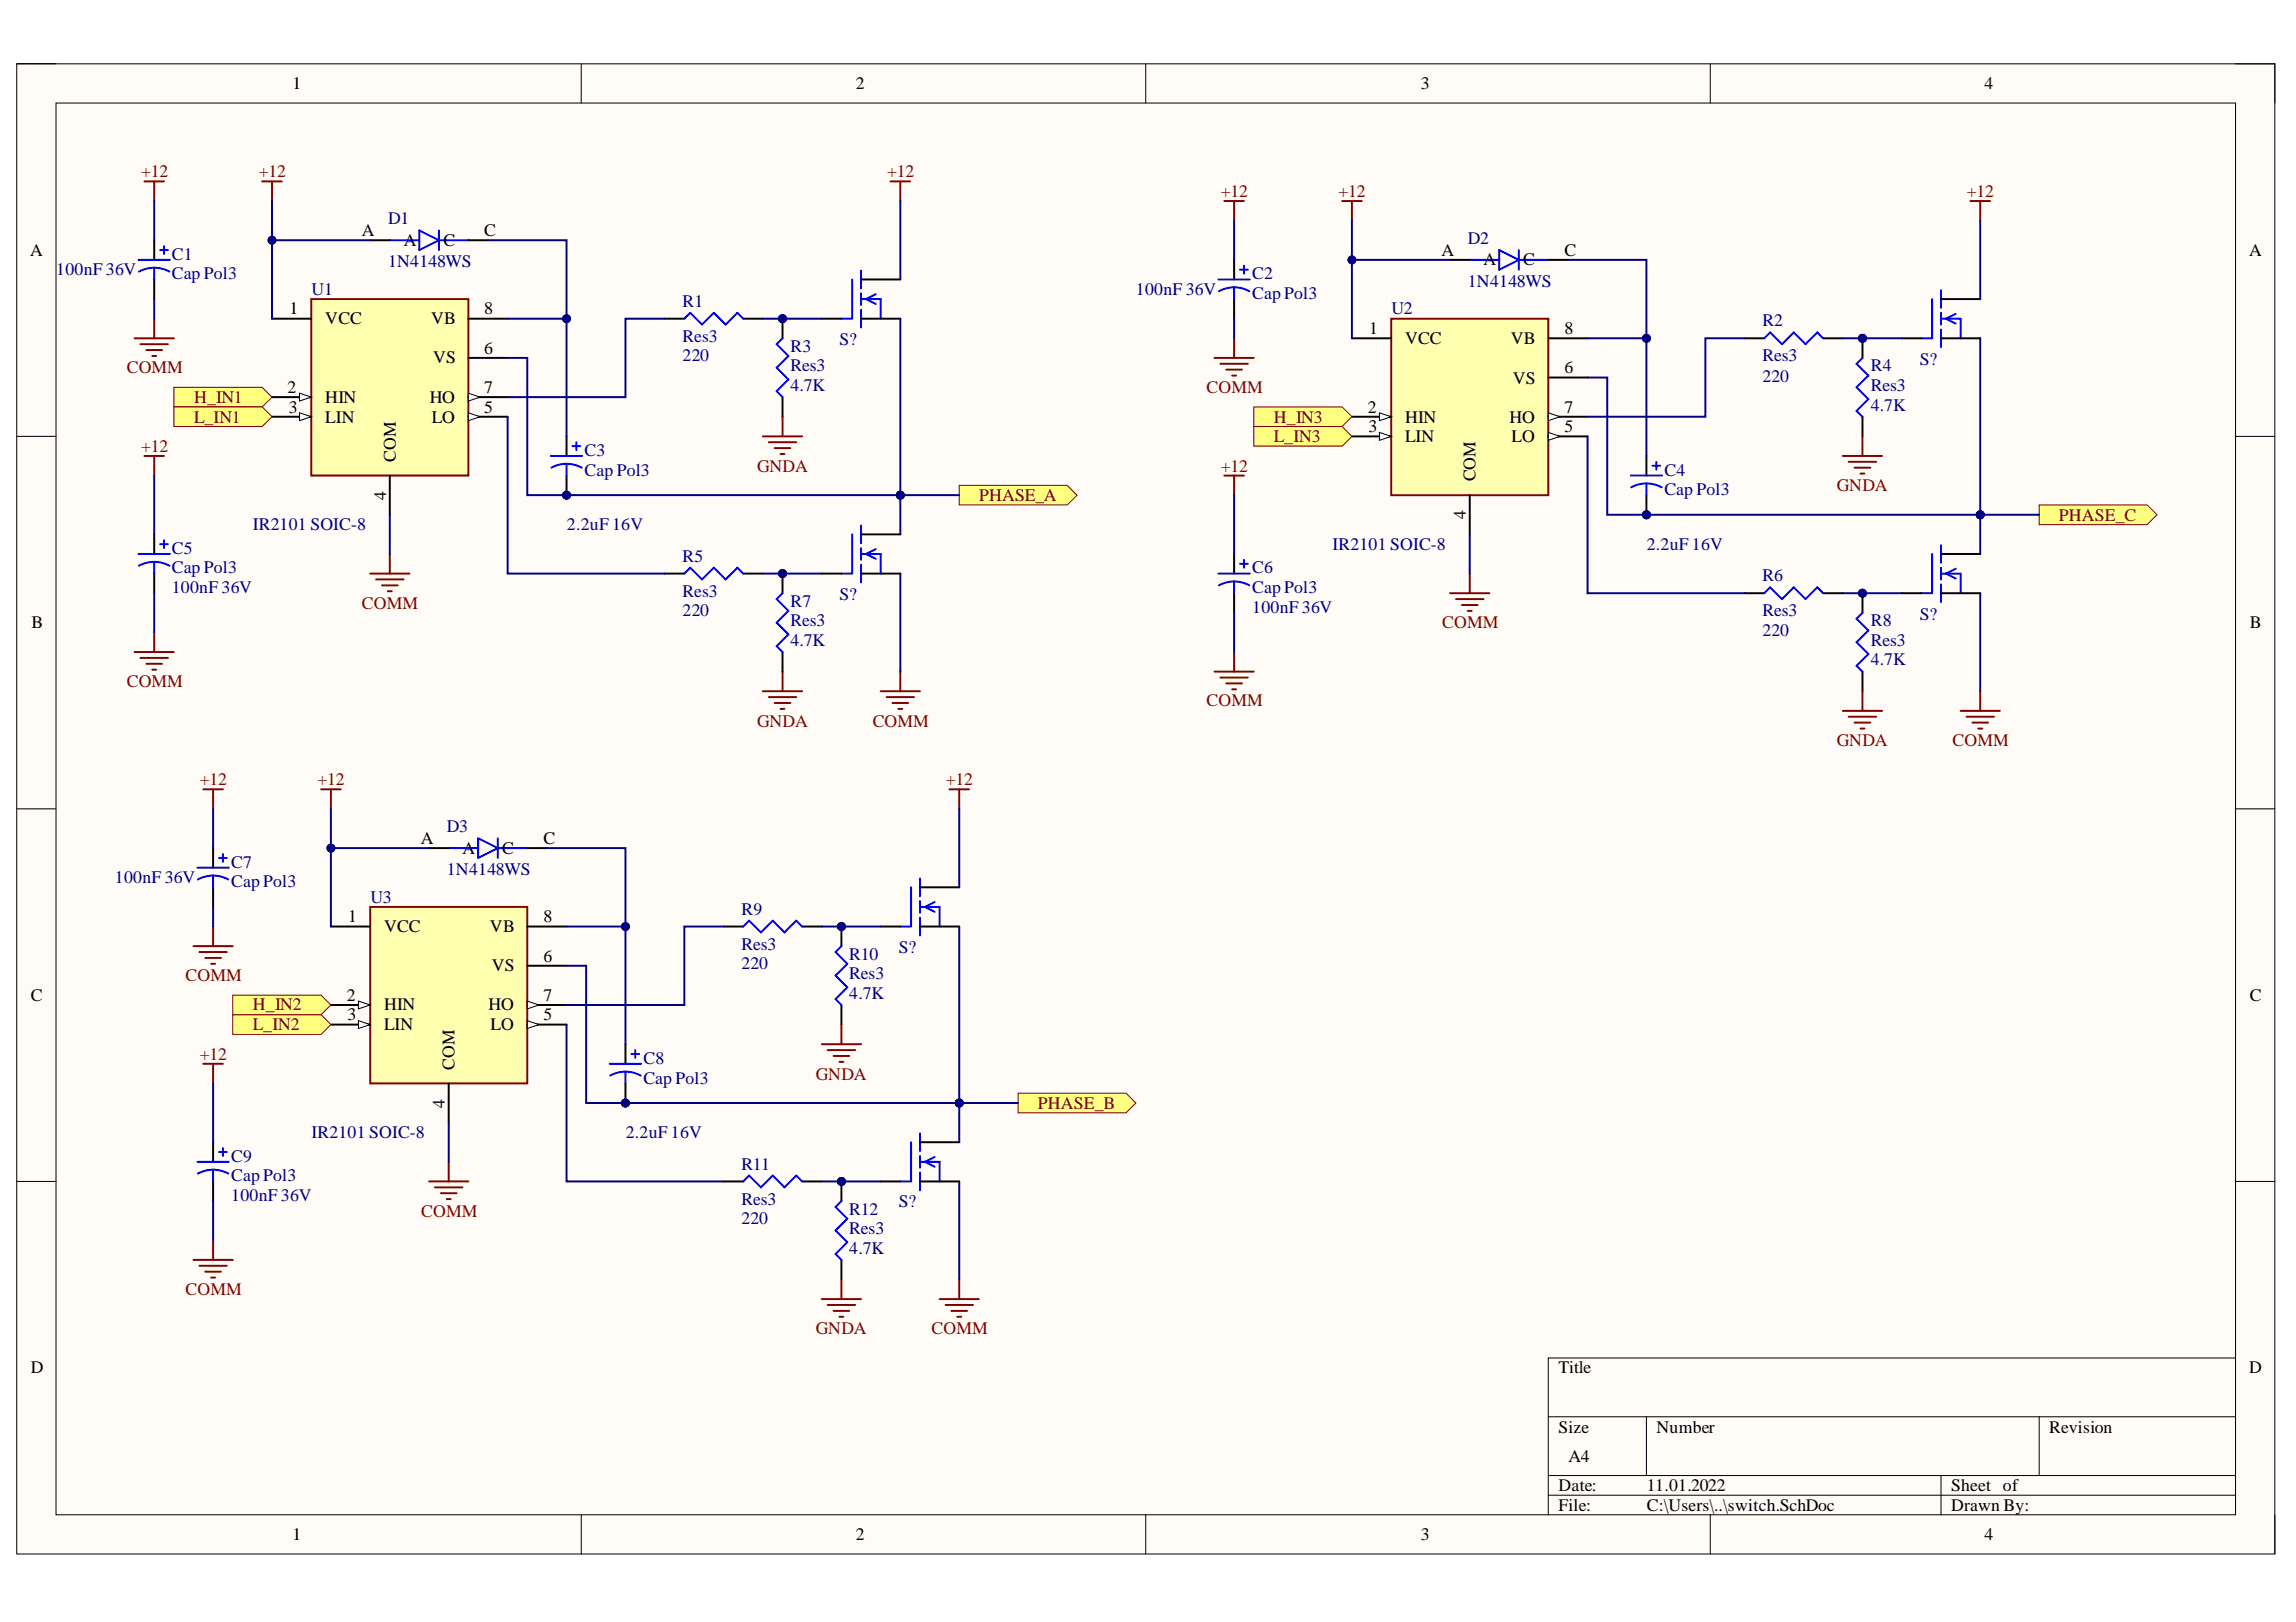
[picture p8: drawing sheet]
<svg xmlns="http://www.w3.org/2000/svg" width="297mm" height="210mm" viewBox="0 0 297 210" stroke-linecap="round" stroke-linejoin="round" font-family="sans-serif">
<defs><g id="words">
<g font-size="2.3">
<text x="37.9" y="11.6">1</text>
<text x="110.7" y="11.6">2</text>
<text x="183.8" y="11.6">3</text>
<text x="256.7" y="11.6">4</text>
<text x="3.9" y="33.1">A</text>
<text x="46.8" y="30.6">A</text>
<text x="52.2" y="31.8">A</text>
<text x="57.4" y="31.8">C</text>
<text x="62.6" y="30.6">C</text>
<text x="186.5" y="33.1">A</text>
<text x="191.9" y="34.4">A</text>
<text x="197.1" y="34.4">C</text>
<text x="202.4" y="33.1">C</text>
<text x="291" y="33.1">A</text>
<text x="37.4" y="40.7">1</text>
<text x="42.1" y="42">VCC</text>
<text x="55.8" y="42">VB</text>
<text x="62.6" y="40.7">8</text>
<text x="56" y="47">VS</text>
<text x="62.6" y="45.8">6</text>
<text x="177.1" y="43.2">1</text>
<text x="181.8" y="44.5">VCC</text>
<text x="195.5" y="44.5">VB</text>
<text x="202.4" y="43.2">8</text>
<text x="37.2" y="50.9">2</text>
<text x="37.4" y="53.4">3</text>
<text x="42.1" y="52.2">HIN</text>
<text x="55.6" y="52.2">HO</text>
<text x="62.6" y="50.9">7</text>
<text x="62.6" y="53.4">5</text>
<text x="177" y="53.4">2</text>
<text x="195.7" y="49.6">VS</text>
<text x="202.4" y="53.4">7</text>
<text x="202.4" y="48.3">6</text>
<text x="42.1" y="54.7">LIN</text>
<text x="51.2" y="59.8" transform="rotate(-90 51.2 59.8)">COM</text>
<text x="55.9" y="54.7">LO</text>
<text x="177" y="56">3</text>
<text x="181.8" y="54.7">HIN</text>
<text x="181.8" y="57.2">LIN</text>
<text x="195.3" y="54.7">HO</text>
<text x="195.6" y="57.2">LO</text>
<text x="202.4" y="56">5</text>
<text x="49.9" y="64.7" transform="rotate(-90 49.9 64.7)">4</text>
<text x="190.9" y="62.3" transform="rotate(-90 190.9 62.3)">COM</text>
<text x="189.6" y="67.2" transform="rotate(-90 189.6 67.2)">4</text>
<text x="4.1" y="81.3">B</text>
<text x="291" y="81.3">B</text>
<text x="54.4" y="109.2">A</text>
<text x="59.8" y="110.5">A</text>
<text x="65" y="110.5">C</text>
<text x="70.3" y="109.2">C</text>
<text x="45" y="119.4">1</text>
<text x="70.3" y="119.4">8</text>
<text x="49.7" y="120.6">VCC</text>
<text x="63.4" y="120.6">VB</text>
<text x="63.6" y="125.7">VS</text>
<text x="70.3" y="124.4">6</text>
<text x="4" y="129.5">C</text>
<text x="44.9" y="129.5">2</text>
<text x="49.7" y="130.8">HIN</text>
<text x="63.2" y="130.8">HO</text>
<text x="70.3" y="129.5">7</text>
<text x="291" y="129.5">C</text>
<text x="45" y="132">3</text>
<text x="49.7" y="133.3">LIN</text>
<text x="63.5" y="133.3">LO</text>
<text x="70.3" y="132">5</text>
<text x="57.5" y="143.3" transform="rotate(-90 57.5 143.3)">4</text>
<text x="58.8" y="138.4" transform="rotate(-90 58.8 138.4)">COM</text>
<text x="4" y="177.7">D</text>
<text x="201.6" y="177.7">Title</text>
<text x="291" y="177.7">D</text>
<text x="201.6" y="185.4">Size</text>
<text x="214.3" y="185.4">Number</text>
<text x="265.1" y="185.4">Revision</text>
<text x="202.9" y="189.2">A4</text>
<text x="201.6" y="193">Date:</text>
<text x="201.6" y="195.5">File:</text>
<text x="213" y="193">11.01.2022</text>
<text x="213" y="195.5">C:\Users\..\switch.SchDoc</text>
<text x="252.4" y="193">Sheet of</text>
<text x="252.4" y="195.5">Drawn By:</text>
<text x="37.9" y="199.3">1</text>
<text x="110.7" y="199.3">2</text>
<text x="183.8" y="199.3">3</text>
<text x="256.7" y="199.3">4</text>
</g>
<g font-size="2.3" fill="#800000">
<text x="18.3" y="23">+12</text>
<text x="33.5" y="23">+12</text>
<text x="114.8" y="23">+12</text>
<text x="157.9" y="25.5">+12</text>
<text x="173.2" y="25.5">+12</text>
<text x="254.5" y="25.5">+12</text>
<text x="16.4" y="48.3">COMM</text>
<text x="25.1" y="52.2">H_IN1</text>
<text x="156.1" y="50.9">COMM</text>
<text x="18.3" y="58.5">+12</text>
<text x="25.1" y="54.7">L_IN1</text>
<text x="164.8" y="54.7">H_IN3</text>
<text x="164.8" y="57.2">L_IN3</text>
<text x="97.9" y="61">GNDA</text>
<text x="126.7" y="64.8">PHASE_A</text>
<text x="157.9" y="61">+12</text>
<text x="237.6" y="63.6">GNDA</text>
<text x="266.4" y="67.4">PHASE_C</text>
<text x="46.8" y="78.8">COMM</text>
<text x="186.6" y="81.3">COMM</text>
<text x="16.4" y="88.9">COMM</text>
<text x="97.9" y="94">GNDA</text>
<text x="112.9" y="94">COMM</text>
<text x="156.1" y="91.4">COMM</text>
<text x="25.9" y="101.6">+12</text>
<text x="41.1" y="101.6">+12</text>
<text x="122.4" y="101.6">+12</text>
<text x="237.6" y="96.6">GNDA</text>
<text x="252.6" y="96.6">COMM</text>
<text x="24" y="127">COMM</text>
<text x="32.7" y="130.8">H_IN2</text>
<text x="25.9" y="137.2">+12</text>
<text x="32.7" y="133.3">L_IN2</text>
<text x="105.6" y="139.7">GNDA</text>
<text x="134.3" y="143.5">PHASE_B</text>
<text x="54.5" y="157.4">COMM</text>
<text x="24" y="167.6">COMM</text>
<text x="105.6" y="172.6">GNDA</text>
<text x="120.5" y="172.6">COMM</text>
</g>
<g font-size="2.3" fill="#000080">
<text x="50.2" y="29">D1</text>
<text x="7.3" y="35.6">100nF 36V</text>
<text x="22.2" y="33.6">C1</text>
<text x="50.2" y="34.6">1N4148WS</text>
<text x="189.9" y="31.6">D2</text>
<text x="22.2" y="36.1">Cap Pol3</text>
<text x="40.3" y="38.2">U1</text>
<text x="88.3" y="39.7">R1</text>
<text x="147" y="38.2">100nF 36V</text>
<text x="162" y="36.1">C2</text>
<text x="162" y="38.7">Cap Pol3</text>
<text x="180" y="40.7">U2</text>
<text x="189.9" y="37.1">1N4148WS</text>
<text x="88.3" y="46.8">220</text>
<text x="88.3" y="44.2">Res3</text>
<text x="102.3" y="45.5">R3</text>
<text x="108.6" y="44.7">S?</text>
<text x="228" y="42.2">R2</text>
<text x="228" y="46.8">Res3</text>
<text x="248.4" y="47.2">S?</text>
<text x="102.3" y="50.6">4.7K</text>
<text x="102.3" y="48">Res3</text>
<text x="228" y="49.4">220</text>
<text x="242" y="53.2">4.7K</text>
<text x="242" y="48">R4</text>
<text x="242" y="50.6">Res3</text>
<text x="75.6" y="59">C3</text>
<text x="75.6" y="61.5">Cap Pol3</text>
<text x="215.3" y="61.5">C4</text>
<text x="215.3" y="64.1">Cap Pol3</text>
<text x="22.2" y="71.7">C5</text>
<text x="32.7" y="68.6">IR2101 SOIC-8</text>
<text x="73.4" y="68.6">2.2uF 16V</text>
<text x="172.4" y="71.2">IR2101 SOIC-8</text>
<text x="213" y="71.2">2.2uF 16V</text>
<text x="22.2" y="76.7">100nF 36V</text>
<text x="22.2" y="74.2">Cap Pol3</text>
<text x="88.3" y="72.7">R5</text>
<text x="88.3" y="77.2">Res3</text>
<text x="108.6" y="77.7">S?</text>
<text x="162" y="74.2">C6</text>
<text x="162" y="76.7">Cap Pol3</text>
<text x="228" y="75.2">R6</text>
<text x="88.3" y="79.8">220</text>
<text x="102.3" y="83.6">4.7K</text>
<text x="102.3" y="78.5">R7</text>
<text x="102.3" y="81">Res3</text>
<text x="162" y="79.3">100nF 36V</text>
<text x="228" y="82.3">220</text>
<text x="228" y="79.8">Res3</text>
<text x="242" y="81">R8</text>
<text x="242" y="83.6">Res3</text>
<text x="248.4" y="80.2">S?</text>
<text x="242" y="86.1">4.7K</text>
<text x="57.8" y="107.7">D3</text>
<text x="29.9" y="112.3">C7</text>
<text x="57.8" y="113.3">1N4148WS</text>
<text x="14.9" y="114.3">100nF 36V</text>
<text x="29.9" y="114.8">Cap Pol3</text>
<text x="47.9" y="116.8">U3</text>
<text x="95.9" y="118.4">R9</text>
<text x="95.9" y="125.4">220</text>
<text x="95.9" y="122.9">Res3</text>
<text x="109.9" y="124.2">R10</text>
<text x="116.3" y="123.3">S?</text>
<text x="109.9" y="129.2">4.7K</text>
<text x="109.9" y="126.7">Res3</text>
<text x="83.2" y="137.7">C8</text>
<text x="83.2" y="140.2">Cap Pol3</text>
<text x="40.3" y="147.3">IR2101 SOIC-8</text>
<text x="81" y="147.3">2.2uF 16V</text>
<text x="29.9" y="155.4">100nF 36V</text>
<text x="29.9" y="150.3">C9</text>
<text x="29.9" y="152.9">Cap Pol3</text>
<text x="95.9" y="151.4">R11</text>
<text x="95.9" y="155.9">Res3</text>
<text x="95.9" y="158.5">220</text>
<text x="109.9" y="157.2">R12</text>
<text x="109.9" y="159.7">Res3</text>
<text x="116.3" y="156.3">S?</text>
<text x="109.9" y="162.3">4.7K</text>
</g>
</g></defs>
<path d="M2.2 8.3h292.1v192.8h-292.1z" fill-rule="evenodd" fill="#fffcf8"/>
<path d="M2.2 8.3h292.1v192.8h-292.1z" fill="none" stroke="#000" stroke-width=".13"/>
<path d="M7.2 13.3h282v182.7h-282z" fill-rule="evenodd" fill="#fffcf8"/>
<g fill="none" stroke="#000" stroke-width=".13">
<path d="M2.2 8.3h5M7.2 13.3h282v182.7h-282zM75.2 8.3v5M148.2 8.3v5M221.3 8.3v5M289.2 8.3h5.1v5M2.2 56.5h5M289.2 56.5h5.1M2.2 104.7h5M289.2 104.7h5.1M2.2 152.9h5M289.2 152.9h5.1"/>
<path d="M289.2 175.7h-88.9v20.3M75.2 196v5.1M148.2 196v5.1M200.3 183.3h88.9M200.3 191h88.9M200.3 193.5h88.9M213 183.3v7.7M221.3 196v5.1M251.1 191v5M263.8 183.3v7.7M294.3 196v5.1"/>
</g>
<path d="M40.3 38.7h20.3v22.8h-20.3z" fill-rule="evenodd" fill="#ffffb0"/>
<path d="M40.3 38.7h20.3v22.8h-20.3z" fill="none" stroke="#800000" stroke-width=".25"/>
<path d="M35.2 51.4h5.1" fill="none" stroke="#000" stroke-width=".25"/>
<path d="M38.7 50.9l1.6 .5-1.6 .5z" fill="#f8fcff"/>
<path d="M38.7 50.9l1.6 .5-1.6 .5z" fill="none" stroke="#000" stroke-width=".13"/>
<path d="M35.2 53.9h5.1" fill="none" stroke="#000" stroke-width=".25"/>
<path d="M38.7 53.4l1.6 .5-1.6 .5z" fill="#f8fcff"/>
<path d="M38.7 53.4l1.6 .5-1.6 .5z" fill="none" stroke="#000" stroke-width=".13"/>
<path d="M35.2 41.2h5.1M60.6 41.2h5.1M60.6 51.4h5.1" fill="none" stroke="#000" stroke-width=".25"/>
<path d="M60.6 50.9l1.5 .5-1.5 .5z" fill="#f8fcff"/>
<path d="M60.6 50.9l1.5 .5-1.5 .5z" fill="none" stroke="#000" stroke-width=".13"/>
<path d="M60.6 53.9h5.1" fill="none" stroke="#000" stroke-width=".25"/>
<path d="M60.6 53.4l1.5 .5-1.5 .5z" fill="#f8fcff"/>
<path d="M60.6 53.4l1.5 .5-1.5 .5z" fill="none" stroke="#000" stroke-width=".13"/>
<path d="M60.6 46.3h5.1M50.4 61.5v5.1" fill="none" stroke="#000" stroke-width=".25"/>
<path d="M22.5 50.1h11.4l1.3 1.3-1.3 1.3h-11.4z" fill-rule="evenodd" fill="#ffff80"/>
<path d="M22.5 50.1h11.4l1.3 1.3-1.3 1.3h-11.4z" fill="none" stroke="#800000" stroke-width=".13"/>
<path d="M22.5 52.7h11.4l1.3 1.2-1.3 1.3h-11.4z" fill-rule="evenodd" fill="#ffff80"/>
<path d="M22.5 52.7h11.4l1.3 1.2-1.3 1.3h-11.4z" fill="none" stroke="#800000" stroke-width=".13"/>
<path d="M86 41.2h2.5M96.2 41.2h2.5" fill="none" stroke="#000" stroke-width=".25"/>
<path d="M88.5 41.2l.8-.7 1.5 1.5 1.5-1.5 1.6 1.5 1.5-1.5 .8 .7" fill="none" stroke="#00f" stroke-width=".25"/>
<circle cx="73.3" cy="64.1" r=".51" fill="#000080"/>
<circle cx="73.3" cy="64.1" r=".51" fill="none" stroke="#000080" stroke-width=".13"/>
<path d="M73.3 56.5v2.5M73.3 61.5v2.6" fill="none" stroke="#000" stroke-width=".25"/>
<circle cx="73.3" cy="64.1" r=".51" fill="#000080"/>
<circle cx="73.3" cy="64.1" r=".51" fill="none" stroke="#000080" stroke-width=".13"/>
<path d="M50.4 31.1h3.8M54.2 29.8l2.6 1.3-2.6 1.3zM56.8 29.8v2.6M56.8 31.1h3.8M71.3 59h4M74.1 57.7h1M74.6 57.2v1M73.3 60l1.2 .2 .8 .3M73.3 60l-.8 .1-1.2 .4M73.3 60v1.5M88.5 74.2l.8-.7 1.5 1.5 1.5-1.5 1.6 1.5 1.5-1.5 .8 .7" fill="none" stroke="#00f" stroke-width=".25"/>
<path d="M47.9 31.1h2.5M60.6 31.1h2.5M86 74.2h2.5M96.2 74.2h2.5" fill="none" stroke="#000" stroke-width=".25"/>
<path d="M33.9 23.5h2.6M35.2 23.5v2.5M47.9 74.2h5.1M48.7 75h3.5M49.4 75.8h2M50.2 76.5h.5M50.4 71.7v2.5" fill="none" stroke="#800000" stroke-width=".25"/>
<circle cx="101.2" cy="41.2" r=".51" fill="#000080"/>
<circle cx="101.2" cy="41.2" r=".51" fill="none" stroke="#000080" stroke-width=".13"/>
<path d="M101.2 41.2v2.6M101.2 51.4v2.5" fill="none" stroke="#000" stroke-width=".25"/>
<circle cx="101.2" cy="41.2" r=".51" fill="#000080"/>
<circle cx="101.2" cy="41.2" r=".51" fill="none" stroke="#000080" stroke-width=".13"/>
<path d="M101.2 43.8l-.7 .7 1.5 1.6-1.5 1.5 1.5 1.5-1.5 1.5 .7 .8" fill="none" stroke="#00f" stroke-width=".25"/>
<circle cx="101.2" cy="74.2" r=".51" fill="#000080"/>
<circle cx="101.2" cy="74.2" r=".51" fill="none" stroke="#000080" stroke-width=".13"/>
<path d="M101.2 74.2v2.6M101.2 84.4v2.5" fill="none" stroke="#000" stroke-width=".25"/>
<circle cx="101.2" cy="74.2" r=".51" fill="#000080"/>
<circle cx="101.2" cy="74.2" r=".51" fill="none" stroke="#000080" stroke-width=".13"/>
<path d="M101.2 76.8l-.7 .7 1.5 1.6-1.5 1.5 1.5 1.5-1.5 1.5 .7 .8" fill="none" stroke="#00f" stroke-width=".25"/>
<g fill="none" stroke="#800000" stroke-width=".25">
<path d="M115.2 23.5h2.5M116.5 23.5v2.5M98.7 56.5h5.1M99.5 57.2h3.5M100.2 58h2M101 58.7h.5M101.2 53.9v2.6M98.7 89.5h5.1M99.5 90.2h3.5M100.2 91h2M101 91.7h.5M101.2 86.9v2.6"/>
<path d="M113.9 89.5h5.1M114.7 90.2h3.6M115.5 91h2M116.2 91.7h.5M116.5 86.9v2.6"/>
</g>
<path d="M124.1 62.8h14l1.2 1.3-1.2 1.2h-14z" fill-rule="evenodd" fill="#ffff80"/>
<path d="M124.1 62.8h14l1.2 1.3-1.2 1.2h-14z" fill="none" stroke="#800000" stroke-width=".13"/>
<g fill="none" stroke="#800000" stroke-width=".25">
<path d="M18.7 23.5h2.5M19.9 23.5v2.5M17.4 43.8h5.1M18.2 44.5h3.5M18.7 59h2.5M18.9 45.3h2.1M19.7 46.1h.5M19.9 41.2v2.6M19.9 59v2.5M17.4 84.4h5.1M18.2 85.1h3.5M18.9 85.9h2.1"/>
<path d="M19.7 86.7h.5M19.9 81.8v2.6"/>
</g>
<path d="M19.9 31.1v2.5M19.9 36.2v2.5M111.4 36.2h5.1M106.3 41.2h2.6M111.4 41.2h5.1M19.9 69.2v2.5M19.9 74.2v2.6" fill="none" stroke="#000" stroke-width=".25"/>
<g fill="none" stroke="#00f" stroke-width=".25">
<path d="M17.9 33.6h4.1M19.9 34.6l1.3 .2 .7 .4M19.9 34.6l-.8 .1-1.1 .5M19.9 34.6v1.6M20.7 32.4h1M21.2 31.8v1.1M110.3 36.2v5M111.4 35v2.3M111.4 37.9v1.6M111.4 38.7h2.5v2.5M113.3 38.1l-1.3 .6 1.3 .6M108.9 41.2h1.3"/>
<path d="M111.4 40.1v2.3M17.9 71.7h4.1M19.9 72.7l1.3 .2 .7 .3M19.9 72.7l-.8 .1-1.1 .4M19.9 72.7v1.5M20.7 70.4h1M21.2 69.9v1"/>
</g>
<path d="M116.5 41.2v22.9" fill="none" stroke="#000080" stroke-width=".25"/>
<circle cx="116.5" cy="64.1" r=".51" fill="#000080"/>
<circle cx="116.5" cy="64.1" r=".51" fill="none" stroke="#000080" stroke-width=".13"/>
<path d="M35.2 31.1h12.7" fill="none" stroke="#000080" stroke-width=".25"/>
<circle cx="35.2" cy="31.1" r=".51" fill="#000080"/>
<circle cx="35.2" cy="31.1" r=".51" fill="none" stroke="#000080" stroke-width=".13"/>
<path d="M63.1 31.1h10.2v10.1h-7.6" fill="none" stroke="#000080" stroke-width=".25"/>
<circle cx="73.3" cy="41.2" r=".51" fill="#000080"/>
<circle cx="73.3" cy="41.2" r=".51" fill="none" stroke="#000080" stroke-width=".13"/>
<path d="M65.7 53.9v20.3h20.3M65.7 46.3h2.5v17.8h48.3M86 41.2h-5.1v10.2h-15.2" fill="none" stroke="#000080" stroke-width=".25"/>
<circle cx="116.5" cy="64.1" r=".51" fill="#000080"/>
<circle cx="116.5" cy="64.1" r=".51" fill="none" stroke="#000080" stroke-width=".13"/>
<circle cx="73.3" cy="64.1" r=".51" fill="#000080"/>
<circle cx="73.3" cy="64.1" r=".51" fill="none" stroke="#000080" stroke-width=".13"/>
<path d="M98.7 74.2h7.6" fill="none" stroke="#000080" stroke-width=".25"/>
<circle cx="101.2" cy="74.2" r=".51" fill="#000080"/>
<circle cx="101.2" cy="74.2" r=".51" fill="none" stroke="#000080" stroke-width=".13"/>
<path d="M98.7 41.2h7.6" fill="none" stroke="#000080" stroke-width=".25"/>
<circle cx="101.2" cy="41.2" r=".51" fill="#000080"/>
<circle cx="101.2" cy="41.2" r=".51" fill="none" stroke="#000080" stroke-width=".13"/>
<path d="M116.5 64.1h7.6" fill="none" stroke="#000080" stroke-width=".25"/>
<circle cx="116.5" cy="64.1" r=".51" fill="#000080"/>
<circle cx="116.5" cy="64.1" r=".51" fill="none" stroke="#000080" stroke-width=".13"/>
<path d="M19.9 26v5.1M19.9 38.7v2.5M35.2 26v15.2M19.9 61.5v7.7M19.9 76.8v5" fill="none" stroke="#000080" stroke-width=".25"/>
<circle cx="35.2" cy="31.1" r=".51" fill="#000080"/>
<circle cx="35.2" cy="31.1" r=".51" fill="none" stroke="#000080" stroke-width=".13"/>
<path d="M73.3 41.2v15.3M50.4 66.6v5.1" fill="none" stroke="#000080" stroke-width=".25"/>
<circle cx="73.3" cy="41.2" r=".51" fill="#000080"/>
<circle cx="73.3" cy="41.2" r=".51" fill="none" stroke="#000080" stroke-width=".13"/>
<path d="M116.5 64.1v5.1M116.5 74.2v12.7" fill="none" stroke="#000080" stroke-width=".25"/>
<circle cx="116.5" cy="64.1" r=".51" fill="#000080"/>
<circle cx="116.5" cy="64.1" r=".51" fill="none" stroke="#000080" stroke-width=".13"/>
<path d="M116.5 26v10.2" fill="none" stroke="#000080" stroke-width=".25"/>
<path d="M108.9 74.2h1.3M110.3 69.2v5M111.4 68v2.3M111.4 70.9v1.6M111.4 73.1v2.3M111.4 71.7h2.5v2.5M113.3 71.1l-1.3 .6 1.3 .6" fill="none" stroke="#00f" stroke-width=".25"/>
<path d="M106.3 74.2h2.6M111.4 74.2h5.1M111.4 69.2h5.1" fill="none" stroke="#000" stroke-width=".25"/>
<path d="M47.9 117.4h20.3v22.8h-20.3z" fill-rule="evenodd" fill="#ffffb0"/>
<path d="M47.9 117.4h20.3v22.8h-20.3z" fill="none" stroke="#800000" stroke-width=".25"/>
<path d="M42.8 130.1h5.1" fill="none" stroke="#000" stroke-width=".25"/>
<path d="M46.4 129.5l1.5 .6-1.5 .5z" fill="#f8fcff"/>
<path d="M46.4 129.5l1.5 .6-1.5 .5z" fill="none" stroke="#000" stroke-width=".13"/>
<path d="M42.8 132.6h5.1" fill="none" stroke="#000" stroke-width=".25"/>
<path d="M46.4 132.1l1.5 .5-1.5 .5z" fill="#f8fcff"/>
<path d="M46.4 132.1l1.5 .5-1.5 .5z" fill="none" stroke="#000" stroke-width=".13"/>
<path d="M42.8 119.9h5.1M68.2 119.9h5.1M68.2 130.1h5.1" fill="none" stroke="#000" stroke-width=".25"/>
<path d="M68.2 129.5l1.5 .6-1.5 .5z" fill="#f8fcff"/>
<path d="M68.2 129.5l1.5 .6-1.5 .5z" fill="none" stroke="#000" stroke-width=".13"/>
<path d="M68.2 132.6h5.1" fill="none" stroke="#000" stroke-width=".25"/>
<path d="M68.2 132.1l1.5 .5-1.5 .5z" fill="#f8fcff"/>
<path d="M68.2 132.1l1.5 .5-1.5 .5z" fill="none" stroke="#000" stroke-width=".13"/>
<path d="M68.2 125h5.1M58.1 140.2v5.1" fill="none" stroke="#000" stroke-width=".25"/>
<path d="M30.1 128.8h11.4l1.3 1.3-1.3 1.2h-11.4z" fill-rule="evenodd" fill="#ffff80"/>
<path d="M30.1 128.8h11.4l1.3 1.3-1.3 1.2h-11.4z" fill="none" stroke="#800000" stroke-width=".13"/>
<path d="M30.1 131.3h11.4l1.3 1.3-1.3 1.3h-11.4z" fill-rule="evenodd" fill="#ffff80"/>
<path d="M30.1 131.3h11.4l1.3 1.3-1.3 1.3h-11.4z" fill="none" stroke="#800000" stroke-width=".13"/>
<path d="M93.6 119.9h2.6M103.8 119.9h2.5" fill="none" stroke="#000" stroke-width=".25"/>
<path d="M96.2 119.9l.7-.8 1.5 1.6 1.6-1.6 1.5 1.6 1.5-1.6 .8 .8" fill="none" stroke="#00f" stroke-width=".25"/>
<circle cx="80.9" cy="142.7" r=".51" fill="#000080"/>
<circle cx="80.9" cy="142.7" r=".51" fill="none" stroke="#000080" stroke-width=".13"/>
<path d="M80.9 135.1v2.6M80.9 140.2v2.5" fill="none" stroke="#000" stroke-width=".25"/>
<circle cx="80.9" cy="142.7" r=".51" fill="#000080"/>
<circle cx="80.9" cy="142.7" r=".51" fill="none" stroke="#000080" stroke-width=".13"/>
<path d="M58.1 109.8h3.8M61.9 108.5l2.5 1.3-2.5 1.2zM64.4 108.5v2.5M64.4 109.8h3.8M78.9 137.7h4M80.9 138.7l1.2 .2 .8 .3M80.9 138.7l-1.2 .2-.8 .3M80.9 138.7v1.5M81.7 136.4h1M82.2 135.9v1M96.2 152.9l.7-.8 1.5 1.6 1.6-1.6 1.5 1.6 1.5-1.6 .8 .8" fill="none" stroke="#00f" stroke-width=".25"/>
<path d="M55.5 109.8h2.6M68.2 109.8h2.6M93.6 152.9h2.6M103.8 152.9h2.5" fill="none" stroke="#000" stroke-width=".25"/>
<path d="M41.5 102.1h2.6M42.8 102.1v2.6M55.5 152.9h5.1M56.3 153.7h3.5M57 154.4h2.1M57.8 155.2h.5M58.1 150.4v2.5" fill="none" stroke="#800000" stroke-width=".25"/>
<circle cx="108.9" cy="119.9" r=".51" fill="#000080"/>
<circle cx="108.9" cy="119.9" r=".51" fill="none" stroke="#000080" stroke-width=".13"/>
<path d="M108.9 119.9v2.5M108.9 130.1v2.5" fill="none" stroke="#000" stroke-width=".25"/>
<circle cx="108.9" cy="119.9" r=".51" fill="#000080"/>
<circle cx="108.9" cy="119.9" r=".51" fill="none" stroke="#000080" stroke-width=".13"/>
<path d="M108.9 122.4l-.8 .8 1.5 1.5-1.5 1.5 1.5 1.6-1.5 1.5 .8 .8" fill="none" stroke="#00f" stroke-width=".25"/>
<circle cx="108.9" cy="152.9" r=".51" fill="#000080"/>
<circle cx="108.9" cy="152.9" r=".51" fill="none" stroke="#000080" stroke-width=".13"/>
<path d="M108.9 152.9v2.5M108.9 163v2.6" fill="none" stroke="#000" stroke-width=".25"/>
<circle cx="108.9" cy="152.9" r=".51" fill="#000080"/>
<circle cx="108.9" cy="152.9" r=".51" fill="none" stroke="#000080" stroke-width=".13"/>
<path d="M108.9 155.4l-.8 .8 1.5 1.5-1.5 1.5 1.5 1.6-1.5 1.5 .8 .7" fill="none" stroke="#00f" stroke-width=".25"/>
<g fill="none" stroke="#800000" stroke-width=".25">
<path d="M122.8 102.1h2.6M124.1 102.1v2.6M106.3 135.1h5.1M107.1 135.9h3.5M107.8 136.7h2.1M108.6 137.4h.5M108.9 132.6v2.5M106.3 168.1h5.1M107.1 168.9h3.5M107.8 169.6h2.1M108.6 170.4h.5M108.9 165.6v2.5"/>
<path d="M121.6 168.1h5M122.3 168.9h3.6M123.1 169.6h2M123.8 170.4h.6M124.1 165.6v2.5"/>
</g>
<path d="M131.7 141.5h14l1.3 1.2-1.3 1.3h-14z" fill-rule="evenodd" fill="#ffff80"/>
<path d="M131.7 141.5h14l1.3 1.2-1.3 1.3h-14z" fill="none" stroke="#800000" stroke-width=".13"/>
<g fill="none" stroke="#800000" stroke-width=".25">
<path d="M26.3 102.1h2.5M27.6 102.1v2.6M27.6 119.9v2.5M25 122.4h5.1M25.8 123.2h3.5M26.3 137.7h2.5M26.6 124h2M27.3 124.7h.5M27.6 137.7v2.5M25 163h5.1M25.8 163.8h3.5M26.6 164.6h2"/>
<path d="M27.3 165.3h.5M27.6 160.5v2.5"/>
</g>
<path d="M27.6 109.8v2.5M27.6 114.8v2.6M113.9 119.9h2.6M119 119.9h5.1M119 114.8h5.1M27.6 147.8v2.6M27.6 152.9v2.5" fill="none" stroke="#000" stroke-width=".25"/>
<g fill="none" stroke="#00f" stroke-width=".25">
<path d="M25.5 112.3h4.1M27.6 113.3l1.2 .2 .7 .3M27.6 113.3l-.8 .1-1.2 .4M27.6 113.3v1.5M28.3 111h1M28.8 110.5v1M116.5 119.9h1.3M117.9 114.8v5.1M119 113.7v2.3M119 116.6v1.5M119 118.8v2.2M119 117.4h2.6v2.5"/>
<path d="M120.9 116.7l-1.2 .7 1.2 .6M25.5 150.4h4.1M27.6 151.4l1.2 .2 .7 .3M27.6 151.4l-.8 .1-1.2 .4M27.6 151.4v1.5M28.3 149.1h1M28.8 148.6v1"/>
</g>
<path d="M124.1 119.9v22.8" fill="none" stroke="#000080" stroke-width=".25"/>
<circle cx="124.1" cy="142.7" r=".51" fill="#000080"/>
<circle cx="124.1" cy="142.7" r=".51" fill="none" stroke="#000080" stroke-width=".13"/>
<path d="M42.8 109.8h12.7" fill="none" stroke="#000080" stroke-width=".25"/>
<circle cx="42.8" cy="109.8" r=".51" fill="#000080"/>
<circle cx="42.8" cy="109.8" r=".51" fill="none" stroke="#000080" stroke-width=".13"/>
<path d="M70.8 109.8h10.1v10.1h-7.6" fill="none" stroke="#000080" stroke-width=".25"/>
<circle cx="80.9" cy="119.9" r=".51" fill="#000080"/>
<circle cx="80.9" cy="119.9" r=".51" fill="none" stroke="#000080" stroke-width=".13"/>
<path d="M93.6 119.9h-5.1v10.2h-15.2M73.3 132.6v20.3h20.3M73.3 125h2.5v17.7h48.3" fill="none" stroke="#000080" stroke-width=".25"/>
<circle cx="124.1" cy="142.7" r=".51" fill="#000080"/>
<circle cx="124.1" cy="142.7" r=".51" fill="none" stroke="#000080" stroke-width=".13"/>
<circle cx="80.9" cy="142.7" r=".51" fill="#000080"/>
<circle cx="80.9" cy="142.7" r=".51" fill="none" stroke="#000080" stroke-width=".13"/>
<path d="M106.3 152.9h7.6" fill="none" stroke="#000080" stroke-width=".25"/>
<circle cx="108.9" cy="152.9" r=".51" fill="#000080"/>
<circle cx="108.9" cy="152.9" r=".51" fill="none" stroke="#000080" stroke-width=".13"/>
<path d="M106.3 119.9h7.6" fill="none" stroke="#000080" stroke-width=".25"/>
<circle cx="108.9" cy="119.9" r=".51" fill="#000080"/>
<circle cx="108.9" cy="119.9" r=".51" fill="none" stroke="#000080" stroke-width=".13"/>
<path d="M124.1 142.7h7.6" fill="none" stroke="#000080" stroke-width=".25"/>
<circle cx="124.1" cy="142.7" r=".51" fill="#000080"/>
<circle cx="124.1" cy="142.7" r=".51" fill="none" stroke="#000080" stroke-width=".13"/>
<path d="M27.6 104.7v5.1M27.6 117.4v2.5M42.8 104.7v15.2M27.6 140.2v7.6M27.6 155.4v5.1" fill="none" stroke="#000080" stroke-width=".25"/>
<circle cx="42.8" cy="109.8" r=".51" fill="#000080"/>
<circle cx="42.8" cy="109.8" r=".51" fill="none" stroke="#000080" stroke-width=".13"/>
<path d="M80.9 119.9v15.2M58.1 145.3v5.1" fill="none" stroke="#000080" stroke-width=".25"/>
<circle cx="80.9" cy="119.9" r=".51" fill="#000080"/>
<circle cx="80.9" cy="119.9" r=".51" fill="none" stroke="#000080" stroke-width=".13"/>
<path d="M124.1 142.7v5.1M124.1 152.9v12.7" fill="none" stroke="#000080" stroke-width=".25"/>
<circle cx="124.1" cy="142.7" r=".51" fill="#000080"/>
<circle cx="124.1" cy="142.7" r=".51" fill="none" stroke="#000080" stroke-width=".13"/>
<path d="M124.1 104.7v10.1" fill="none" stroke="#000080" stroke-width=".25"/>
<path d="M116.5 152.9h1.3M117.9 147.8v5.1M119 146.7v2.3M119 149.6v1.5M119 151.8v2.2M119 150.4h2.6v2.5M120.9 149.7l-1.2 .7 1.2 .6" fill="none" stroke="#00f" stroke-width=".25"/>
<path d="M113.9 152.9h2.6M119 152.9h5.1M119 147.8h5.1" fill="none" stroke="#000" stroke-width=".25"/>
<path d="M180 41.2h20.3v22.9h-20.3z" fill-rule="evenodd" fill="#ffffb0"/>
<path d="M180 41.2h20.3v22.9h-20.3z" fill="none" stroke="#800000" stroke-width=".25"/>
<path d="M174.9 53.9h5.1" fill="none" stroke="#000" stroke-width=".25"/>
<path d="M178.5 53.4l1.5 .5-1.5 .5z" fill="#f8fcff"/>
<path d="M178.5 53.4l1.5 .5-1.5 .5z" fill="none" stroke="#000" stroke-width=".13"/>
<path d="M174.9 56.5h5.1" fill="none" stroke="#000" stroke-width=".25"/>
<path d="M178.5 56l1.5 .5-1.5 .5z" fill="#f8fcff"/>
<path d="M178.5 56l1.5 .5-1.5 .5z" fill="none" stroke="#000" stroke-width=".13"/>
<path d="M174.9 43.8h5.1M200.3 43.8h5.1M200.3 53.9h5.1" fill="none" stroke="#000" stroke-width=".25"/>
<path d="M200.3 53.4l1.5 .5-1.5 .5z" fill="#f8fcff"/>
<path d="M200.3 53.4l1.5 .5-1.5 .5z" fill="none" stroke="#000" stroke-width=".13"/>
<path d="M200.3 56.5h5.1" fill="none" stroke="#000" stroke-width=".25"/>
<path d="M200.3 56l1.5 .5-1.5 .5z" fill="#f8fcff"/>
<path d="M200.3 56l1.5 .5-1.5 .5z" fill="none" stroke="#000" stroke-width=".13"/>
<path d="M200.3 48.9h5.1M190.1 64.1v5.1" fill="none" stroke="#000" stroke-width=".25"/>
<path d="M162.2 52.7h11.4l1.3 1.2-1.3 1.3h-11.4z" fill-rule="evenodd" fill="#ffff80"/>
<path d="M162.2 52.7h11.4l1.3 1.2-1.3 1.3h-11.4z" fill="none" stroke="#800000" stroke-width=".13"/>
<path d="M162.2 55.2h11.4l1.3 1.3-1.3 1.2h-11.4z" fill-rule="evenodd" fill="#ffff80"/>
<path d="M162.2 55.2h11.4l1.3 1.3-1.3 1.2h-11.4z" fill="none" stroke="#800000" stroke-width=".13"/>
<path d="M225.7 43.8h2.5M235.9 43.8h2.5" fill="none" stroke="#000" stroke-width=".25"/>
<path d="M228.2 43.8l.8-.8 1.5 1.5 1.6-1.5 1.5 1.5 1.5-1.5 .8 .8" fill="none" stroke="#00f" stroke-width=".25"/>
<circle cx="213" cy="66.6" r=".51" fill="#000080"/>
<circle cx="213" cy="66.6" r=".51" fill="none" stroke="#000080" stroke-width=".13"/>
<path d="M213 59v2.5M213 64.1v2.5" fill="none" stroke="#000" stroke-width=".25"/>
<circle cx="213" cy="66.6" r=".51" fill="#000080"/>
<circle cx="213" cy="66.6" r=".51" fill="none" stroke="#000080" stroke-width=".13"/>
<path d="M190.1 33.6h3.9M194 32.4l2.5 1.2-2.5 1.3zM196.5 32.4v2.5M196.5 33.6h3.8M214.3 59.8v1M211 61.5h4M213 62.6l1.2 .1 .8 .4M213 62.6l-1.2 .1-.8 .4M213 62.6v1.5M213.8 60.3h1M228.2 76.8l.8-.8 1.5 1.5 1.6-1.5 1.5 1.5 1.5-1.5 .8 .8" fill="none" stroke="#00f" stroke-width=".25"/>
<path d="M187.6 33.6h2.5M200.3 33.6h2.6M225.7 76.8h2.5M235.9 76.8h2.5" fill="none" stroke="#000" stroke-width=".25"/>
<path d="M173.6 26h2.6M174.9 26v2.6M187.6 76.8h5.1M188.4 77.5h3.5M189.1 78.3h2.1M189.9 79.1h.5M190.1 74.2v2.6" fill="none" stroke="#800000" stroke-width=".25"/>
<circle cx="241" cy="43.8" r=".51" fill="#000080"/>
<circle cx="241" cy="43.8" r=".51" fill="none" stroke="#000080" stroke-width=".13"/>
<path d="M241 43.8v2.5M241 53.9v2.6" fill="none" stroke="#000" stroke-width=".25"/>
<circle cx="241" cy="43.8" r=".51" fill="#000080"/>
<circle cx="241" cy="43.8" r=".51" fill="none" stroke="#000080" stroke-width=".13"/>
<path d="M241 46.3l-.8 .8 1.5 1.5-1.5 1.5 1.5 1.6-1.5 1.5 .8 .7" fill="none" stroke="#00f" stroke-width=".25"/>
<circle cx="241" cy="76.8" r=".51" fill="#000080"/>
<circle cx="241" cy="76.8" r=".51" fill="none" stroke="#000080" stroke-width=".13"/>
<path d="M241 76.8v2.5M241 86.9v2.6" fill="none" stroke="#000" stroke-width=".25"/>
<circle cx="241" cy="76.8" r=".51" fill="#000080"/>
<circle cx="241" cy="76.8" r=".51" fill="none" stroke="#000080" stroke-width=".13"/>
<path d="M241 79.3l-.8 .8 1.5 1.5-1.5 1.5 1.5 1.5-1.5 1.6 .8 .7" fill="none" stroke="#00f" stroke-width=".25"/>
<g fill="none" stroke="#800000" stroke-width=".25">
<path d="M254.9 26h2.6M256.2 26v2.6M238.4 59h5.1M239.2 59.8h3.5M241 56.5v2.5M239.9 60.5h2.1M240.7 61.3h.5M238.4 92h5.1M239.2 92.8h3.5M239.9 93.5h2.1M240.7 94.3h.5M241 89.5v2.5"/>
<path d="M253.7 92h5M254.4 92.8h3.6M255.2 93.5h2M255.9 94.3h.6M256.2 89.5v2.5"/>
</g>
<path d="M263.8 65.3h14l1.3 1.3-1.3 1.3h-14z" fill-rule="evenodd" fill="#ffff80"/>
<path d="M263.8 65.3h14l1.3 1.3-1.3 1.3h-14z" fill="none" stroke="#800000" stroke-width=".13"/>
<g fill="none" stroke="#800000" stroke-width=".25">
<path d="M158.4 26h2.5M159.7 26v2.6M157.1 46.3h5.1M157.9 47.1h3.5M158.6 47.8h2.1M159.4 48.6h.5M159.7 43.8v2.5M158.4 61.5h2.5M159.7 61.5v2.6M157.1 86.9h5.1M157.9 87.7h3.5M158.6 88.4h2.1"/>
<path d="M159.4 89.2h.5M159.7 84.4v2.5"/>
</g>
<path d="M159.7 33.6v2.6M159.7 38.7v2.5M251.1 38.7h5.1M246 43.8h2.6M251.1 43.8h5.1M159.7 71.7v2.5M159.7 76.8v2.5" fill="none" stroke="#000" stroke-width=".25"/>
<g fill="none" stroke="#00f" stroke-width=".25">
<path d="M157.6 36.2h4.1M159.7 37.2l.8 .1 1.1 .4M159.7 37.2l-.9 .1-1.1 .4M159.7 37.2v1.5M160.4 34.9h1M160.9 34.4v1M250 38.7v5.1M251.1 37.6v2.2M248.6 43.8h1.3M251.1 40.5v1.5M251.1 42.6v2.3M251.1 41.2h2.6v2.6"/>
<path d="M253 40.6l-1.3 .6 1.3 .7M157.6 74.2h4.1M159.7 75.2l1.2 .2 .7 .4M159.7 75.2l-.9 .1-1.1 .5M159.7 75.2v1.6M160.4 73h1M160.9 72.5v1"/>
</g>
<path d="M256.2 43.8v22.8" fill="none" stroke="#000080" stroke-width=".25"/>
<circle cx="256.2" cy="66.6" r=".51" fill="#000080"/>
<circle cx="256.2" cy="66.6" r=".51" fill="none" stroke="#000080" stroke-width=".13"/>
<path d="M174.9 33.6h12.7" fill="none" stroke="#000080" stroke-width=".25"/>
<circle cx="174.9" cy="33.6" r=".51" fill="#000080"/>
<circle cx="174.9" cy="33.6" r=".51" fill="none" stroke="#000080" stroke-width=".13"/>
<path d="M202.9 33.6h10.1v10.2h-7.6" fill="none" stroke="#000080" stroke-width=".25"/>
<circle cx="213" cy="43.8" r=".51" fill="#000080"/>
<circle cx="213" cy="43.8" r=".51" fill="none" stroke="#000080" stroke-width=".13"/>
<path d="M205.4 56.5v20.3h20.3M205.4 48.9h2.5v17.7h48.3M225.7 43.8h-5.1v10.1h-15.2" fill="none" stroke="#000080" stroke-width=".25"/>
<circle cx="256.2" cy="66.6" r=".51" fill="#000080"/>
<circle cx="256.2" cy="66.6" r=".51" fill="none" stroke="#000080" stroke-width=".13"/>
<circle cx="213" cy="66.6" r=".51" fill="#000080"/>
<circle cx="213" cy="66.6" r=".51" fill="none" stroke="#000080" stroke-width=".13"/>
<path d="M238.4 76.8h7.6" fill="none" stroke="#000080" stroke-width=".25"/>
<circle cx="241" cy="76.8" r=".51" fill="#000080"/>
<circle cx="241" cy="76.8" r=".51" fill="none" stroke="#000080" stroke-width=".13"/>
<path d="M238.4 43.8h7.6" fill="none" stroke="#000080" stroke-width=".25"/>
<circle cx="241" cy="43.8" r=".51" fill="#000080"/>
<circle cx="241" cy="43.8" r=".51" fill="none" stroke="#000080" stroke-width=".13"/>
<path d="M256.2 66.6h7.6" fill="none" stroke="#000080" stroke-width=".25"/>
<circle cx="256.2" cy="66.6" r=".51" fill="#000080"/>
<circle cx="256.2" cy="66.6" r=".51" fill="none" stroke="#000080" stroke-width=".13"/>
<path d="M159.7 28.6v5M174.9 28.6v15.2M159.7 41.2v2.6M159.7 64.1v7.6M159.7 79.3v5.1" fill="none" stroke="#000080" stroke-width=".25"/>
<circle cx="174.9" cy="33.6" r=".51" fill="#000080"/>
<circle cx="174.9" cy="33.6" r=".51" fill="none" stroke="#000080" stroke-width=".13"/>
<path d="M213 43.8v15.2M190.1 69.2v5" fill="none" stroke="#000080" stroke-width=".25"/>
<circle cx="213" cy="43.8" r=".51" fill="#000080"/>
<circle cx="213" cy="43.8" r=".51" fill="none" stroke="#000080" stroke-width=".13"/>
<path d="M256.2 66.6v5.1M256.2 76.8v12.7" fill="none" stroke="#000080" stroke-width=".25"/>
<circle cx="256.2" cy="66.6" r=".51" fill="#000080"/>
<circle cx="256.2" cy="66.6" r=".51" fill="none" stroke="#000080" stroke-width=".13"/>
<path d="M256.2 28.6v10.1" fill="none" stroke="#000080" stroke-width=".25"/>
<path d="M248.6 76.8h1.3M250 71.7v5.1M251.1 70.6v2.2M251.1 73.5v1.5M251.1 75.6v2.3M251.1 74.2h2.6v2.6M253 73.6l-1.3 .6 1.3 .7" fill="none" stroke="#00f" stroke-width=".25"/>
<path d="M246 76.8h2.6M251.1 76.8h5.1M251.1 71.7h5.1" fill="none" stroke="#000" stroke-width=".25"/>
<use href="#words"/>
</svg>
